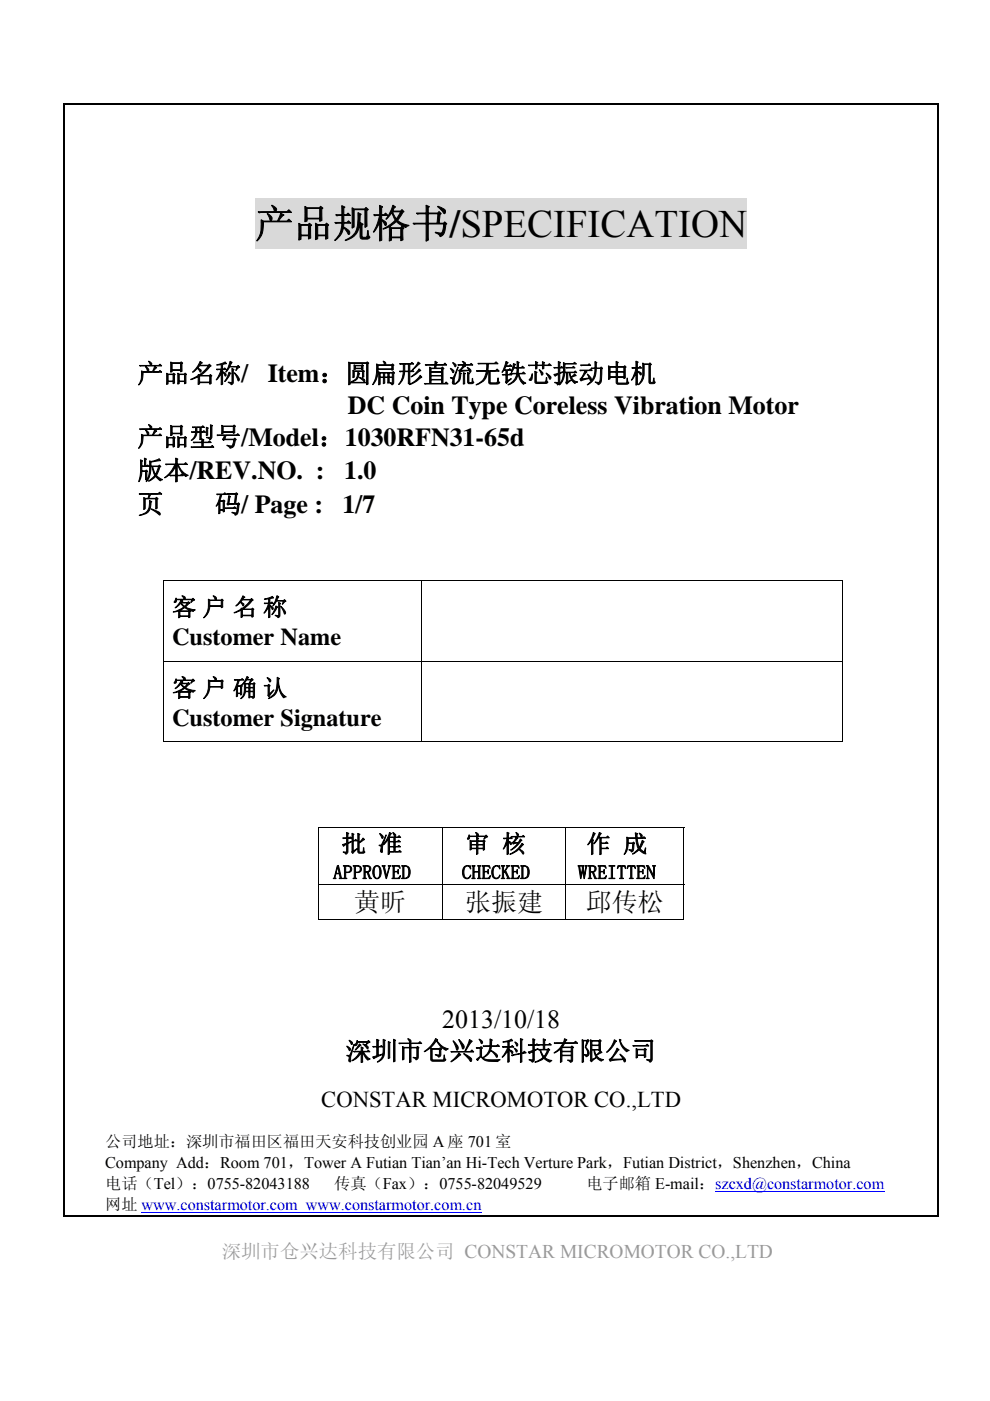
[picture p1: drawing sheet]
<svg xmlns="http://www.w3.org/2000/svg" width="210mm" height="297mm" viewBox="0 0 210 297" stroke-linecap="round" stroke-linejoin="round" font-family="sans-serif">
<defs><g id="words">
<text font-size="8.2" x="54.1" y="50.2">产品规格书/SPECIFICATION</text>
<g font-size="5.5">
<text x="29.2" y="81.1">产品名称/</text>
<text x="56.8" y="81.1">Item：圆扁形直流无铁芯振动电机</text>
<text x="73.8" y="87.8">DC Coin Type Coreless Vibration Motor</text>
<text x="29.2" y="94.5">产品型号/Model：1030RFN31-65d</text>
<text x="29.2" y="101.6">版本/REV.NO. :</text>
<text x="73" y="101.6">1.0</text>
<text x="29.2" y="108.8">页</text>
<text x="45.6" y="108.8">码/ Page :</text>
<text x="72.6" y="108.8">1/7</text>
<text x="75.1" y="193.3">黄昕</text>
<text x="98.7" y="193.3">张振建</text>
<text x="124.3" y="193.3">邱传松</text>
<text x="93.8" y="218">2013/10/18</text>
<text x="73.3" y="224.7">深圳市仓兴达科技有限公司</text>
</g>
<g font-size="5.1">
<text x="36.5" y="130.5">客 户 名 称</text>
<text x="36.5" y="136.8">Customer Name</text>
<text x="36.5" y="147.6">客 户 确 认</text>
<text x="36.5" y="153.9">Customer Signature</text>
<text x="72.5" y="180.7">批 准</text>
<text x="98.7" y="180.7">审 核</text>
<text x="124.4" y="180.7">作 成</text>
</g>
<text font-size="4.8" x="68.1" y="234.7">CONSTAR MICROMOTOR CO.,LTD</text>
<g font-size="4.1">
<text x="70.7" y="186.4">APPROVED</text>
<text x="98" y="186.4">CHECKED</text>
<text x="122.6" y="186.4">WREITTEN</text>
</g>
<text font-size="4.1" fill="#9a9a9a" x="47.1" y="266.8">深圳市仓兴达科技有限公司 CONSTAR MICROMOTOR CO.,LTD</text>
<g font-size="3.4">
<text x="22.3" y="243.2">公司地址：深圳市福田区福田天安科技创业园 A 座 701 室</text>
<text x="22.3" y="247.6">Company Add：Room 701，Tower A Futian Tian’an Hi-Tech Verture Park，Futian District，Shenzhen，China</text>
<text x="22.3" y="256.5">网址 www.constarmotor.com www.constarmotor.com.cn</text>
<text x="22.3" y="252.1">电话（Tel）：0755-82043188</text>
<text x="70.9" y="252.1">传真（Fax）：0755-82049529</text>
<text x="124.4" y="252.1">电子邮箱 E-mail：szcxd@constarmotor.com</text>
</g>
</g></defs>
<path d="M54.1 42h104.4v10.7h-104.4z" fill="#d9d9d9"/>
<path d="M13.4 21.9h.4v.4h-.4zM198.8 21.9h.4v.4h-.4zM198.8 21.9h.4v.3h-.4zM34.6 123h.1v.1h-.1zM178.6 123h.1v.1h-.1zM178.6 157.2h.1v.2h-.1zM67.4 175.3h.2v.2h-.2zM145 175.3h.1v.2h-.1zM145 194.9h.1v.1h-.1zM198.8 257.6h.4v.3h-.4z" fill="#000"/>
<g fill="none" stroke="#000" stroke-width=".21">
<path d="M34.6 123.1h144.1M34.6 123.1v17M89.3 123.1v17M178.6 123.1v17M34.6 140.2h144.1M34.6 157.3h54.6M34.6 140.3v17.1M89.3 140.3v17.1M89.4 157.3h89.2M178.6 140.3v17.1M67.4 175.4h77.7M67.5 175.5v12"/>
<path d="M93.8 175.5v12M120 175.5v12M145.1 175.5v12M67.4 187.6h77.7M67.4 195h26.3M67.5 187.7v7.3M93.8 187.7v7.3M93.9 195h26.1M120 187.7v7.3M120.1 195h24.9M145.1 187.7v7.3"/>
</g>
<path d="M30 257h72.2M151.7 252.5h35.8" fill="none" stroke="#00f" stroke-width=".21"/>
<path d="M13.4 22.1h185.4M13.4 257.7h185.4" fill="none" stroke="#000" stroke-width=".32"/>
<path d="M13.6 22.3v235.6M199 22.3v235.6" fill="none" stroke="#000" stroke-width=".34"/>
<use href="#words"/>
</svg>
